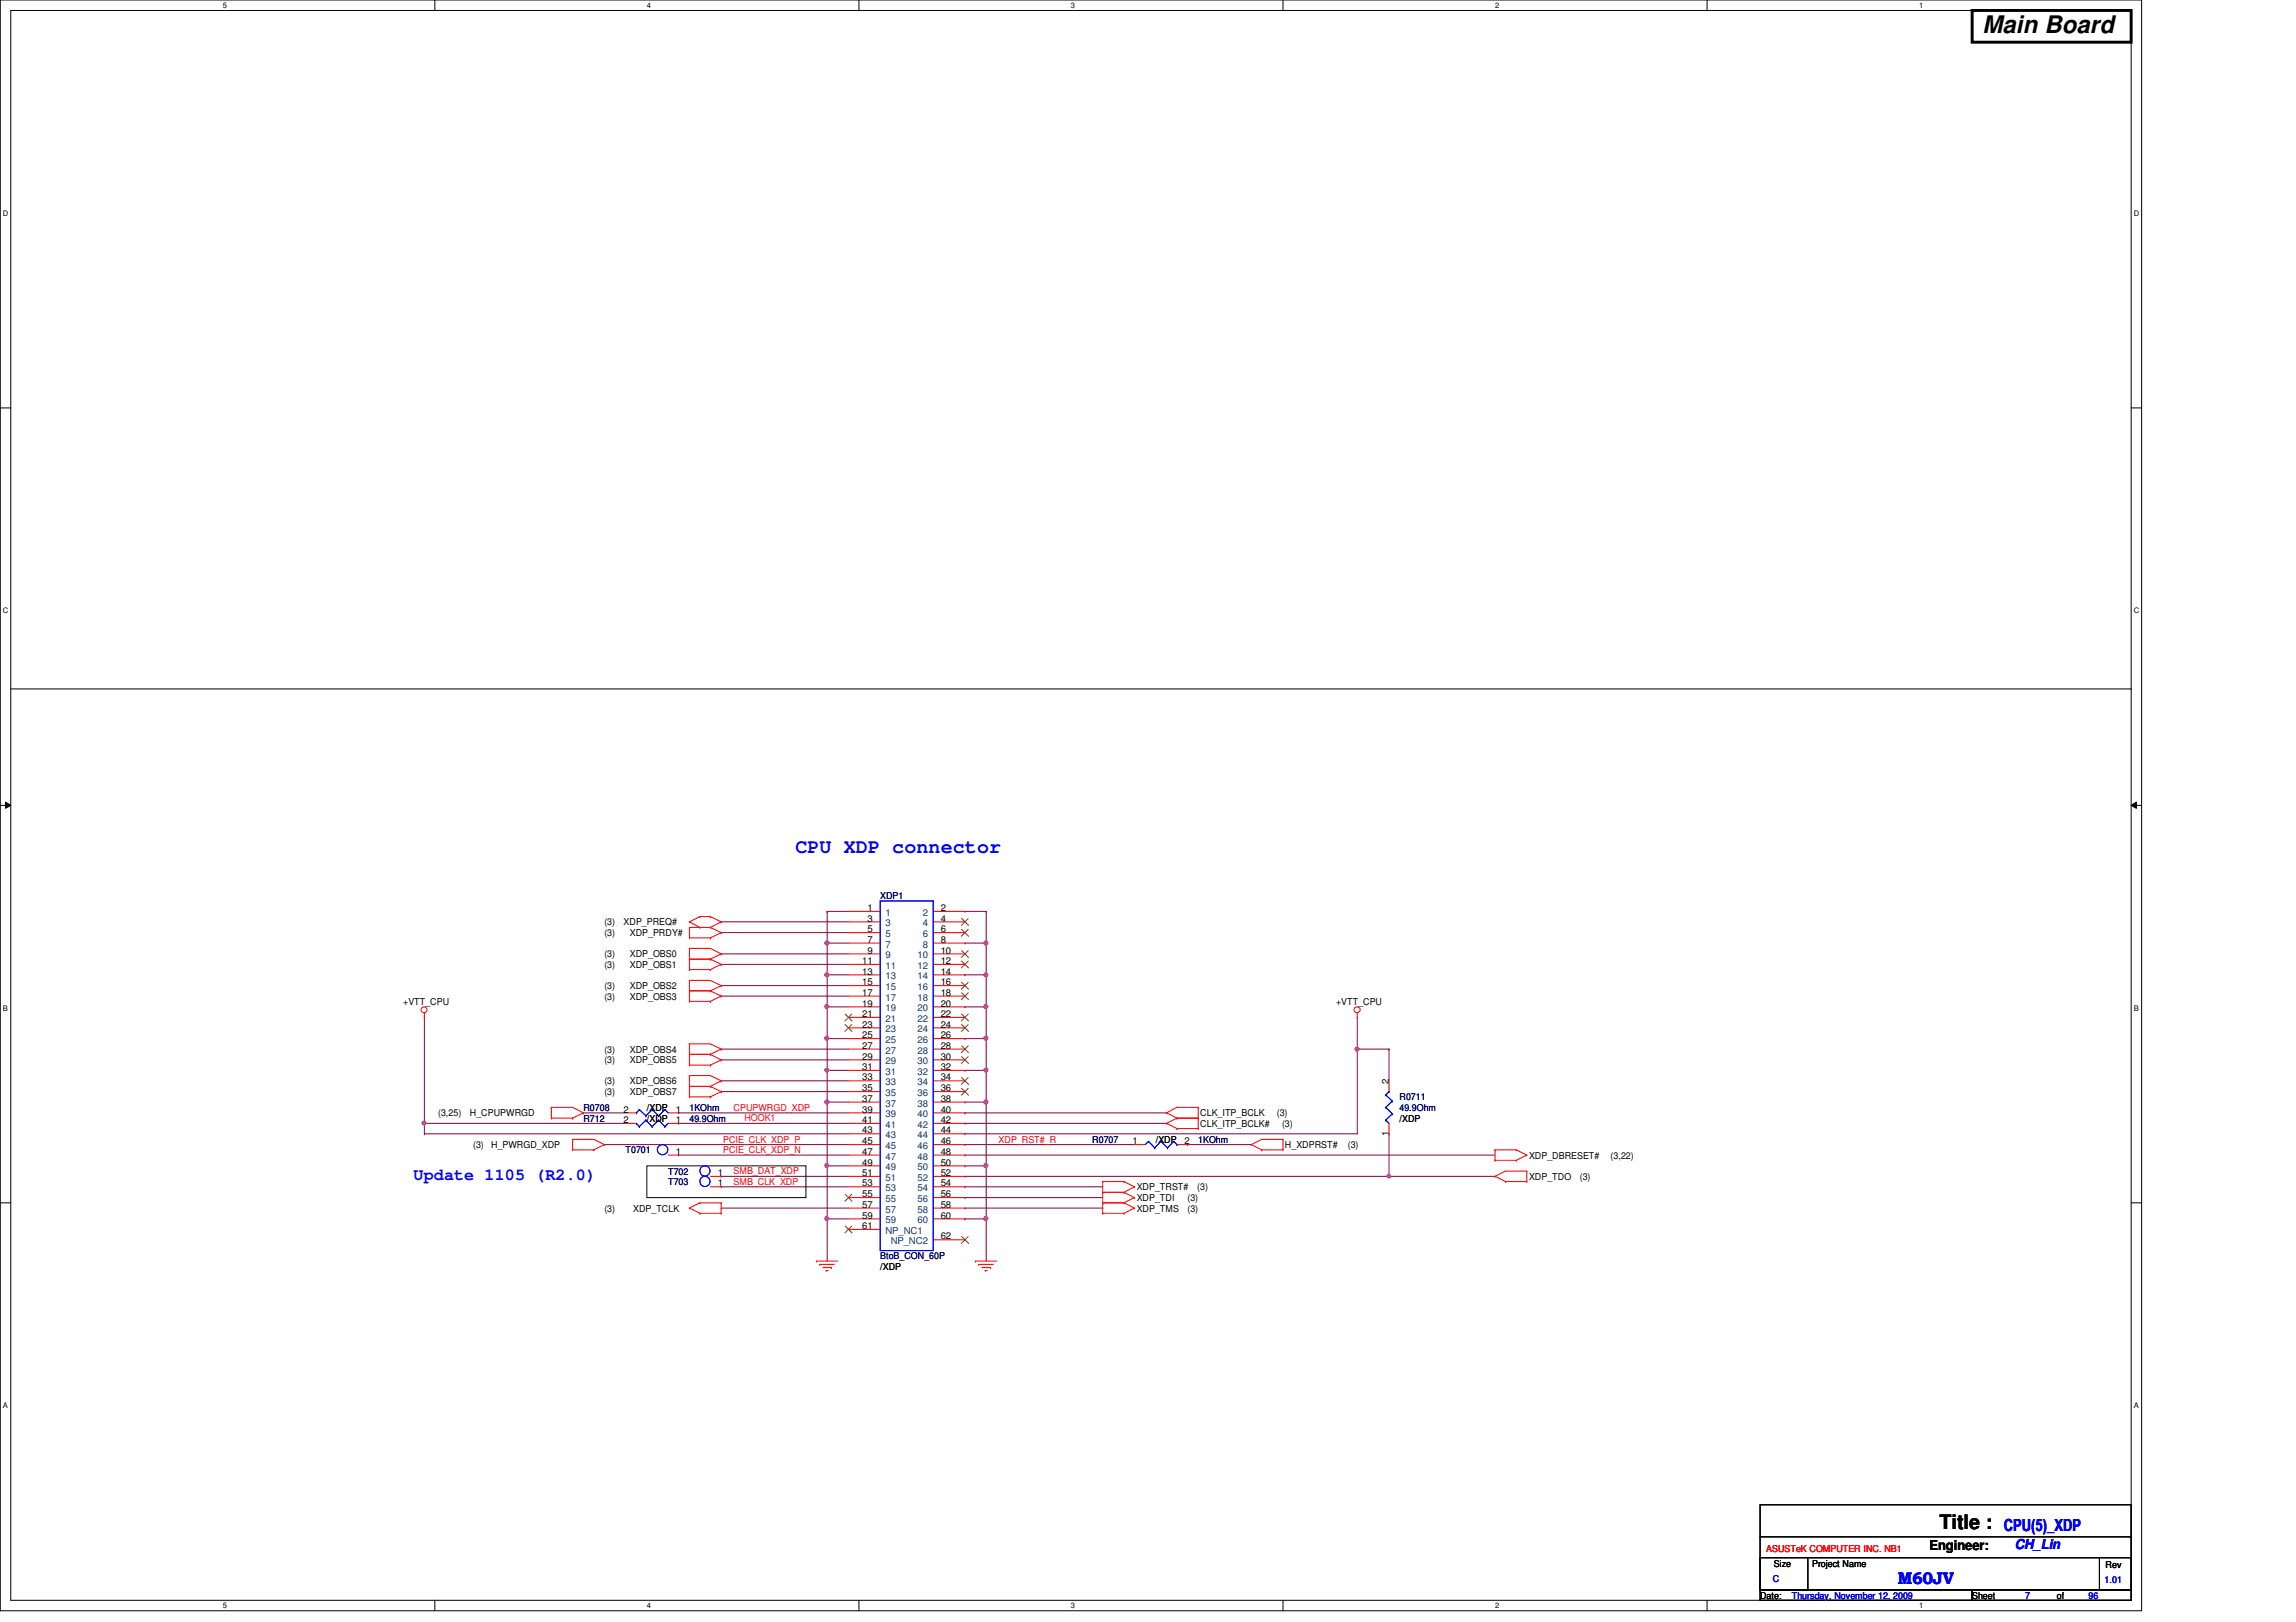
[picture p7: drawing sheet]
<svg xmlns="http://www.w3.org/2000/svg" width="297mm" height="210mm" viewBox="0 0 297 210" stroke-linecap="round" stroke-linejoin="round" font-family="sans-serif">
<defs><g id="words">
<text font-size="3.1" x="256.5" y="4.2">Main Board</text>
<text font-size="2.6" fill="#00f" x="102.9" y="110.4">CPU XDP connector</text>
<text font-size="2.6" x="250.9" y="197.9">Title :</text>
<g font-size="2.2" fill="#00f">
<text x="53.5" y="152.7">Update 1105 (R2.0)</text>
<text x="259.2" y="198.2">CPU(5)_XDP</text>
<text x="245.5" y="205">M60JV</text>
</g>
<text font-size="1.8" x="249.6" y="200.5">Engineer:</text>
<text font-size="1.8" fill="#00f" x="260.6" y="200.5">CH_Lin</text>
<g font-size="1.2">
<text x="78.2" y="119.8">(3)</text>
<text x="80.7" y="119.8">XDP_PREQ#</text>
<text x="112.2" y="117.9">1</text>
<text x="112.2" y="119.3">3</text>
<text x="121.7" y="117.9">2</text>
<text x="121.7" y="119.3">4</text>
<text x="78.2" y="121.2">(3)</text>
<text x="78.2" y="123.9">(3)</text>
<text x="78.2" y="125.3">(3)</text>
<text x="81.5" y="121.2">XDP_PRDY#</text>
<text x="81.5" y="123.9">XDP_OBS0</text>
<text x="81.5" y="125.3">XDP_OBS1</text>
<text x="111.5" y="124.8">11</text>
<text x="112.2" y="120.6">5</text>
<text x="112.2" y="122">7</text>
<text x="112.2" y="123.4">9</text>
<text x="121.7" y="120.6">6</text>
<text x="121.7" y="122">8</text>
<text x="121.7" y="123.4">10</text>
<text x="121.7" y="124.8">12</text>
<text x="52.2" y="130">+VTT_CPU</text>
<text x="78.2" y="128">(3)</text>
<text x="78.2" y="129.4">(3)</text>
<text x="81.5" y="128">XDP_OBS2</text>
<text x="81.5" y="129.4">XDP_OBS3</text>
<text x="111.5" y="126.1">13</text>
<text x="111.5" y="127.5">15</text>
<text x="111.5" y="128.9">17</text>
<text x="111.5" y="130.3">19</text>
<text x="111.5" y="131.6">21</text>
<text x="121.7" y="126.1">14</text>
<text x="121.7" y="127.5">16</text>
<text x="121.7" y="128.9">18</text>
<text x="121.7" y="130.3">20</text>
<text x="121.7" y="131.6">22</text>
<text x="172.8" y="130">+VTT_CPU</text>
<text x="78.2" y="136.2">(3)</text>
<text x="78.2" y="137.6">(3)</text>
<text x="81.5" y="136.2">XDP_OBS4</text>
<text x="81.5" y="137.6">XDP_OBS5</text>
<text x="111.5" y="133">23</text>
<text x="111.5" y="134.4">25</text>
<text x="111.5" y="135.7">27</text>
<text x="111.5" y="137.1">29</text>
<text x="121.7" y="133">24</text>
<text x="121.7" y="134.4">26</text>
<text x="121.7" y="135.7">28</text>
<text x="121.7" y="137.1">30</text>
<text x="78.2" y="140.3">(3)</text>
<text x="78.2" y="141.7">(3)</text>
<text x="80.7" y="144">2</text>
<text x="81.5" y="140.3">XDP_OBS6</text>
<text x="81.5" y="141.7">XDP_OBS7</text>
<text x="83.7" y="143.8">/XDP</text>
<text x="87.4" y="144">1</text>
<text x="111.5" y="138.5">31</text>
<text x="111.5" y="139.8">33</text>
<text x="111.5" y="141.2">35</text>
<text x="111.5" y="142.6">37</text>
<text x="111.5" y="144">39</text>
<text x="121.7" y="138.5">32</text>
<text x="121.7" y="139.8">34</text>
<text x="121.7" y="141.2">36</text>
<text x="121.7" y="142.6">38</text>
<text x="121.7" y="144">40</text>
<text x="179.7" y="140.3" transform="rotate(-90 179.7 140.3)">2</text>
<text x="56.7" y="144.4">(3,25)</text>
<text x="60.8" y="144.4">H_CPUPWRGD</text>
<text x="61.2" y="148.6">(3)</text>
<text x="63.5" y="148.6">H_PWRGD_XDP</text>
<text x="80.7" y="145.3">2</text>
<text x="83.7" y="145.2">/XDP</text>
<text x="87.4" y="149.4">1</text>
<text x="87.4" y="145.3">1</text>
<text x="111.5" y="145.3">41</text>
<text x="111.5" y="146.7">43</text>
<text x="111.5" y="148.1">45</text>
<text x="111.5" y="149.4">47</text>
<text x="121.7" y="145.3">42</text>
<text x="121.7" y="146.7">44</text>
<text x="121.7" y="148.1">46</text>
<text x="121.7" y="149.4">48</text>
<text x="146.5" y="148.1">1</text>
<text x="149.5" y="147.9">/XDP</text>
<text x="153.2" y="148.1">2</text>
<text x="155.3" y="144.4">CLK_ITP_BCLK</text>
<text x="155.3" y="145.8">CLK_ITP_BCLK#</text>
<text x="165.2" y="144.4">(3)</text>
<text x="165.9" y="145.8">(3)</text>
<text x="166.2" y="148.6">H_XDPRST#</text>
<text x="174.4" y="148.6">(3)</text>
<text x="179.7" y="147" transform="rotate(-90 179.7 147)">1</text>
<text x="181.1" y="145.2">/XDP</text>
<text x="197.8" y="149.9">XDP_DBRESET#</text>
<text x="208.4" y="149.9">(3,22)</text>
<text x="92.9" y="153.5">1</text>
<text x="92.9" y="152.2">1</text>
<text x="111.5" y="150.8">49</text>
<text x="111.5" y="152.2">51</text>
<text x="111.5" y="153.5">53</text>
<text x="111.5" y="154.9">55</text>
<text x="121.7" y="150.8">50</text>
<text x="121.7" y="152.2">52</text>
<text x="121.7" y="153.5">54</text>
<text x="121.7" y="154.9">56</text>
<text x="147.1" y="154.1">XDP_TRST#</text>
<text x="147.1" y="155.4">XDP_TDI</text>
<text x="153.6" y="155.4">(3)</text>
<text x="154.9" y="154.1">(3)</text>
<text x="197.8" y="152.7">XDP_TDO</text>
<text x="204.4" y="152.7">(3)</text>
<text x="78.2" y="156.8">(3)</text>
<text x="81.9" y="156.8">XDP_TCLK</text>
<text x="111.5" y="156.3">57</text>
<text x="111.5" y="157.7">59</text>
<text x="111.5" y="159">61</text>
<text x="121.7" y="156.3">58</text>
<text x="121.7" y="157.7">60</text>
<text x="121.7" y="160.4">62</text>
<text x="147.1" y="156.8">XDP_TMS</text>
<text x="153.6" y="156.8">(3)</text>
<text x="113.9" y="164.3">/XDP</text>
<text x="229.5" y="202.7">Size</text>
<text x="234.4" y="202.7">Project Name</text>
<text x="272.4" y="202.9">Rev</text>
<text x="227.7" y="206.9">Date:</text>
<text x="255.1" y="206.9">Sheet</text>
<text x="266.1" y="206.9">of</text>
</g>
<g font-size="1.2" fill="#000080">
<text x="113.9" y="116.3">XDP1</text>
<text x="75.5" y="143.8">R0708</text>
<text x="89.2" y="143.8">1KOhm</text>
<text x="181.1" y="142.4">R0711</text>
<text x="181.1" y="143.8">49.9Ohm</text>
<text x="75.5" y="145.2">R712</text>
<text x="80.9" y="149.3">T0701</text>
<text x="89.2" y="145.2">49.9Ohm</text>
<text x="141.3" y="147.9">R0707</text>
<text x="155" y="147.9">1KOhm</text>
<text x="86.4" y="153.4">T703</text>
<text x="86.4" y="152">T702</text>
<text x="113.9" y="163">BtoB_CON_60P</text>
</g>
<g font-size="1.2" fill="#004080">
<text x="114.6" y="118.5">1</text>
<text x="114.6" y="119.9">3</text>
<text x="119.4" y="118.5">2</text>
<text x="119.4" y="119.9">4</text>
<text x="114.6" y="121.3">5</text>
<text x="114.6" y="122.6">7</text>
<text x="114.6" y="124">9</text>
<text x="114.6" y="125.4">11</text>
<text x="118.7" y="124">10</text>
<text x="118.7" y="125.4">12</text>
<text x="119.4" y="121.3">6</text>
<text x="119.4" y="122.6">8</text>
<text x="114.6" y="126.7">13</text>
<text x="114.6" y="128.1">15</text>
<text x="114.6" y="129.5">17</text>
<text x="114.6" y="130.9">19</text>
<text x="118.7" y="126.7">14</text>
<text x="118.7" y="128.1">16</text>
<text x="118.7" y="129.5">18</text>
<text x="118.7" y="130.9">20</text>
<text x="114.6" y="132.2">21</text>
<text x="114.6" y="133.6">23</text>
<text x="114.6" y="135">25</text>
<text x="114.6" y="136.4">27</text>
<text x="114.6" y="137.8">29</text>
<text x="118.7" y="132.2">22</text>
<text x="118.7" y="133.6">24</text>
<text x="118.7" y="135">26</text>
<text x="118.7" y="136.4">28</text>
<text x="118.7" y="137.8">30</text>
<text x="114.6" y="139.1">31</text>
<text x="114.6" y="140.5">33</text>
<text x="114.6" y="141.9">35</text>
<text x="114.6" y="143.2">37</text>
<text x="118.7" y="139.1">32</text>
<text x="118.7" y="140.5">34</text>
<text x="118.7" y="141.9">36</text>
<text x="118.7" y="143.2">38</text>
<text x="114.6" y="144.6">39</text>
<text x="114.6" y="146">41</text>
<text x="114.6" y="147.3">43</text>
<text x="114.6" y="148.7">45</text>
<text x="118.7" y="144.6">40</text>
<text x="118.7" y="146">42</text>
<text x="118.7" y="147.3">44</text>
<text x="118.7" y="148.7">46</text>
<text x="114.6" y="150.1">47</text>
<text x="114.6" y="151.5">49</text>
<text x="114.6" y="152.8">51</text>
<text x="114.6" y="154.2">53</text>
<text x="114.6" y="155.6">55</text>
<text x="118.7" y="150.1">48</text>
<text x="118.7" y="151.5">50</text>
<text x="118.7" y="152.8">52</text>
<text x="118.7" y="154.2">54</text>
<text x="118.7" y="155.6">56</text>
<text x="114.6" y="156.9">57</text>
<text x="114.6" y="158.3">59</text>
<text x="114.6" y="159.7">NP_NC1</text>
<text x="115.2" y="161">NP_NC2</text>
<text x="118.7" y="156.9">58</text>
<text x="118.7" y="158.3">60</text>
</g>
<g font-size="1.2" fill="#f00">
<text x="94.9" y="143.8">CPUPWRGD_XDP</text>
<text x="93.6" y="149.2">PCIE_CLK_XDP_N</text>
<text x="93.6" y="147.9">PCIE_CLK_XDP_P</text>
<text x="96.3" y="145.1">HOOK1</text>
<text x="129.2" y="147.9">XDP_RST#_R</text>
<text x="94.9" y="153.3">SMB_CLK_XDP</text>
<text x="94.9" y="152">SMB_DAT_XDP</text>
<text x="228.5" y="200.8">ASUSTeK COMPUTER INC. NB1</text>
</g>
<g font-size="1.2" fill="#00f">
<text x="229.4" y="204.7">C</text>
<text x="231.8" y="206.9">Thursday, November 12, 2009</text>
<text x="262" y="206.9">7</text>
<text x="270.2" y="206.9">96</text>
<text x="272.3" y="204.8">1.01</text>
</g>
<g font-size="1">
<text x="28.8" y="1">5</text>
<text x="83.7" y="1">4</text>
<text x="138.6" y="1">3</text>
<text x="193.4" y="1">2</text>
<text x="248.3" y="1">1</text>
<text x=".4" y="27.9">D</text>
<text x="276.1" y="27.9">D</text>
<text x=".4" y="79.4">C</text>
<text x="276.1" y="79.4">C</text>
<text x=".4" y="130.8">B</text>
<text x="276.1" y="130.8">B</text>
<text x=".4" y="182.2">A</text>
<text x="276.1" y="182.2">A</text>
<text x="28.8" y="208.1">5</text>
<text x="83.7" y="208.1">4</text>
<text x="138.6" y="208.1">3</text>
<text x="193.4" y="208.1">2</text>
<text x="248.3" y="208.1">1</text>
</g>
</g></defs>
<path d="M0 0h277.1v208.4h-277.1zM1.4 1.4h274.3v205.7h-274.3z" fill="none" stroke="#000" stroke-width=".13"/>
<g fill="#fff">
<path d="M28.8 .1h.6v1.1h-.6z"/>
<path d="M28.8 207.2h.6v1.1h-.6z"/>
</g>
<path d="M56.3 0v1.4M56.3 207.1v1.3" fill="none" stroke="#000" stroke-width=".13"/>
<g fill="#fff">
<path d="M83.7 .1h.5v1.1h-.5z"/>
<path d="M83.7 207.2h.5v1.1h-.5z"/>
</g>
<path d="M111.1 0v1.4M111.1 207.1v1.3" fill="none" stroke="#000" stroke-width=".13"/>
<g fill="#fff">
<path d="M138.6 .1h.5v1.1h-.5z"/>
<path d="M138.6 207.2h.5v1.1h-.5z"/>
</g>
<path d="M166 0v1.4M166 207.1v1.3" fill="none" stroke="#000" stroke-width=".13"/>
<g fill="#fff">
<path d="M193.4 .1h.6v1.1h-.6z"/>
<path d="M193.4 207.2h.6v1.1h-.6z"/>
</g>
<path d="M220.8 0v1.4M220.8 207.1v1.3" fill="none" stroke="#000" stroke-width=".13"/>
<g fill="#fff">
<path d="M248.3 .1h.5v1.1h-.5z"/>
<path d="M248.3 207.2h.5v1.1h-.5z"/>
<path d="M.4 27.1h.7v1.1h-.7z"/>
<path d="M276.1 27.1h.7v1.1h-.7z"/>
<path d="M.4 78.5h.7v1.1h-.7z"/>
<path d="M276.1 78.5h.7v1.1h-.7z"/>
</g>
<path d="M0 52.8h1.4M275.7 52.8h1.4" fill="none" stroke="#000" stroke-width=".13"/>
<g fill="#fff">
<path d="M.4 129.9h.6v1.1h-.6z"/>
<path d="M276.1 129.9h.6v1.1h-.6z"/>
</g>
<path d="M0 104.2h1.4M.7 103.8l.7 .4-.7 .4zM275.7 104.2l.7-.4v.8zM275.7 104.2h1.4" fill="none" stroke="#000" stroke-width=".13"/>
<path d="M.7 103.8l.7 .4-.7 .4zM275.7 104.2l.7-.4v.8z" fill="#000"/>
<g fill="#fff">
<path d="M.4 181.4h.6v1.1h-.6z"/>
<path d="M276.1 181.4h.6v1.1h-.6z"/>
</g>
<path d="M0 155.7h1.4M275.7 155.7h1.4" fill="none" stroke="#000" stroke-width=".13"/>
<g fill="none" stroke="#800040" stroke-width=".13">
<path d="M93.3 139.9h.1M93.3 120.7h.1M93.3 123.4h.1M93.3 139.9h16.5M93.3 120.7h16.5M93.3 123.4h16.5M175.6 135.8h.1M175.6 135.8v10.9M54.9 146.7h.1M54.9 146.7h54.9M87.8 149.5h.1M87.8 149.5h22"/>
<path d="M93.3 141.3h.1M93.3 141.3h16.5M107 157.7h.1M107 157.7v5.5M124.8 153.6h.1M124.8 153.6h17.9M153.6 148.1h.1M153.6 148.1h8.3"/>
</g>
<circle cx="107" cy="157.7" r=".26" fill="#f0f"/>
<circle cx="107" cy="157.7" r=".26" fill="none" stroke="#f0f" stroke-width=".13"/>
<path d="M124.8 134.4h.1M124.8 134.4h2.8M127.6 134.4h.1M127.6 134.4v4.1M124.8 150.9h.1M124.8 144h.1M124.8 145.4h.1M124.8 150.9h2.8M124.8 144h26.1M124.8 145.4h26.1" fill="none" stroke="#800040" stroke-width=".13"/>
<circle cx="127.5" cy="134.4" r=".26" fill="#f0f"/>
<circle cx="127.5" cy="134.4" r=".26" fill="none" stroke="#f0f" stroke-width=".13"/>
<path d="M124.8 122h.1M124.8 122h2.8M127.6 122h.1M127.6 122v4.2" fill="none" stroke="#800040" stroke-width=".13"/>
<circle cx="127.5" cy="122" r=".26" fill="#f0f"/>
<circle cx="127.5" cy="122" r=".26" fill="none" stroke="#f0f" stroke-width=".13"/>
<path d="M107 126.2h.1M107 122h.1M107 126.2h2.8M107 122v4.2" fill="none" stroke="#800040" stroke-width=".13"/>
<circle cx="107" cy="122" r=".26" fill="#f0f"/>
<circle cx="107" cy="122" r=".26" fill="none" stroke="#f0f" stroke-width=".13"/>
<path d="M107 138.5h.1M107 134.4h.1M107 138.5h2.8M107 134.4v4.1" fill="none" stroke="#800040" stroke-width=".13"/>
<circle cx="107" cy="134.4" r=".26" fill="#f0f"/>
<circle cx="107" cy="134.4" r=".26" fill="none" stroke="#f0f" stroke-width=".13"/>
<path d="M107 157.7h.1M107 150.9h.1M107 157.7h2.8M107 150.9v6.8" fill="none" stroke="#800040" stroke-width=".13"/>
<circle cx="107" cy="150.8" r=".26" fill="#f0f"/>
<circle cx="107" cy="150.8" r=".26" fill="none" stroke="#f0f" stroke-width=".13"/>
<path d="M175.6 131.7h.1M175.6 131.7v4.1M127.6 142.6h.1M127.6 142.6v8.3" fill="none" stroke="#800040" stroke-width=".13"/>
<circle cx="127.5" cy="142.6" r=".26" fill="#f0f"/>
<circle cx="127.5" cy="142.6" r=".26" fill="none" stroke="#f0f" stroke-width=".13"/>
<path d="M127.6 150.9h.1M127.6 150.9v6.8" fill="none" stroke="#800040" stroke-width=".13"/>
<circle cx="127.5" cy="150.8" r=".26" fill="#f0f"/>
<circle cx="127.5" cy="150.8" r=".26" fill="none" stroke="#f0f" stroke-width=".13"/>
<g fill="none" stroke="#800040" stroke-width=".13">
<path d="M124.8 117.9h.1M124.8 117.9h2.8M93.3 127.6h.1M93.3 128.9h.1M93.3 124.8h.1M93.3 127.6h16.5M93.3 128.9h16.5M93.3 124.8h16.5M175.6 135.8h.1M175.6 135.8h4.1M54.9 145.4h.1M54.9 145.4v1.3"/>
<path d="M78.2 148.1h.1M78.2 148.1h31.6M87.8 145.4h.1M87.8 145.4h22M93.3 156.3h.1M93.3 156.3h16.5M124.8 152.2h.1M124.8 149.5h.1M124.8 148.1h.1M124.8 152.2h54.9M124.8 149.5h68.6M124.8 148.1h22"/>
</g>
<circle cx="175.6" cy="135.8" r=".26" fill="#f0f"/>
<circle cx="175.6" cy="135.8" r=".26" fill="none" stroke="#f0f" stroke-width=".13"/>
<path d="M93.3 135.8h.1M93.3 137.2h.1M93.3 135.8h16.5M93.3 137.2h16.5M124.8 155h.1M124.8 157.7h.1M124.8 155h17.9M124.8 157.7h2.8M127.6 157.7h.1M127.6 157.7v5.5" fill="none" stroke="#800040" stroke-width=".13"/>
<circle cx="127.5" cy="157.7" r=".26" fill="#f0f"/>
<circle cx="127.5" cy="157.7" r=".26" fill="none" stroke="#f0f" stroke-width=".13"/>
<path d="M124.8 138.5h.1M124.8 138.5h2.8M127.6 138.5h.1M127.6 138.5v4.1" fill="none" stroke="#800040" stroke-width=".13"/>
<circle cx="127.5" cy="138.5" r=".25" fill="#f0f"/>
<circle cx="127.5" cy="138.5" r=".25" fill="none" stroke="#f0f" stroke-width=".13"/>
<path d="M124.8 126.2h.1M124.8 126.2h2.8M127.6 126.2h.1M127.6 126.2v4.1" fill="none" stroke="#800040" stroke-width=".13"/>
<circle cx="127.5" cy="126.2" r=".26" fill="#f0f"/>
<circle cx="127.5" cy="126.2" r=".26" fill="none" stroke="#f0f" stroke-width=".13"/>
<path d="M107 130.3h.1M107 126.2h.1M107 130.3h2.8M107 126.2v4.1" fill="none" stroke="#800040" stroke-width=".13"/>
<circle cx="107" cy="126.2" r=".26" fill="#f0f"/>
<circle cx="107" cy="126.2" r=".26" fill="none" stroke="#f0f" stroke-width=".13"/>
<path d="M107 138.5h.1M107 138.5v4.1M107 142.6h.1M107 142.6h2.8" fill="none" stroke="#800040" stroke-width=".13"/>
<circle cx="107" cy="138.5" r=".25" fill="#f0f"/>
<circle cx="107" cy="138.5" r=".25" fill="none" stroke="#f0f" stroke-width=".13"/>
<g fill="none" stroke="#800040" stroke-width=".13">
<path d="M93.3 119.3h.1M93.3 119.3h16.5M107 117.9h.1M107 117.9h2.8M127.6 117.9h.1M127.6 117.9v4.1M179.7 135.8h.1M179.7 135.8v4.1M93.3 153.6h.1M93.3 153.6h16.5M179.7 152.2h.1M179.7 146.7h.1"/>
<path d="M179.7 152.2h13.7M179.7 146.7v5.5"/>
</g>
<path d="M179.5 152h.3l.1 .2-.1 .2h-.1h-.2z" fill-rule="evenodd" fill="#f0f"/>
<path d="M179.5 152h.3l.1 .2-.1 .2h-.1h-.2z" fill="none" stroke="#f0f" stroke-width=".13"/>
<path d="M124.8 130.3h.1M124.8 130.3h2.8M127.6 130.3h.1M127.6 130.3v4.1M93.3 152.2h.1M93.3 152.2h16.5M124.8 142.6h.1M124.8 146.7h.1M124.8 142.6h2.8M124.8 146.7h50.8" fill="none" stroke="#800040" stroke-width=".13"/>
<circle cx="127.5" cy="130.3" r=".26" fill="#f0f"/>
<circle cx="127.5" cy="130.3" r=".26" fill="none" stroke="#f0f" stroke-width=".13"/>
<path d="M107 117.9h.1M107 117.9v4.1M107 122h.1M107 134.4h.1M107 130.3h.1M107 122h2.8M107 130.3v4.1M107 134.4h2.8M124.8 156.3h.1M124.8 156.3h17.9" fill="none" stroke="#800040" stroke-width=".13"/>
<circle cx="107" cy="130.3" r=".26" fill="#f0f"/>
<circle cx="107" cy="130.3" r=".26" fill="none" stroke="#f0f" stroke-width=".13"/>
<path d="M107 150.9h.1M107 142.6h.1M107 150.9h2.8M107 142.6v8.3" fill="none" stroke="#800040" stroke-width=".13"/>
<circle cx="107" cy="142.6" r=".26" fill="#f0f"/>
<circle cx="107" cy="142.6" r=".26" fill="none" stroke="#f0f" stroke-width=".13"/>
<path d="M54.9 145.4h.1M54.9 145.4h26M75.5 144h.1M75.5 144h5.4M87.8 144h.1M87.8 144h22" fill="none" stroke="#800040" stroke-width=".13"/>
<circle cx="54.9" cy="145.3" r=".25" fill="#f0f"/>
<circle cx="54.9" cy="145.3" r=".25" fill="none" stroke="#f0f" stroke-width=".13"/>
<path d="M54.9 131.7h.1M54.9 131.7v13.7" fill="none" stroke="#800040" stroke-width=".13"/>
<g fill="none" stroke="#f00" stroke-width=".13">
<path d="M89.2 119.3h.1M89.2 119.3l1.3 .7M90.5 118.6h.1M90.5 118.6h1.4M90.5 118.6l-1.3 .7M91.9 118.6h.1M91.9 118.6l1.4 .7M93.3 119.3h.1M93.3 119.3l-1.4 .7M109.8 117.9h4.1M109.8 119.3h4.1M120.7 117.9h4.1"/>
<path d="M120.7 119.3h4.1M54.9 131.7h.1M54.9 131.1v.6M89.2 120h.1M89.2 121.4h.1M89.2 122.7h.1M89.2 124.1h.1M89.2 125.5h.1M89.2 126.9h.1M89.2 128.2h.1M89.2 129.6h.1M89.2 135.1h.1"/>
<path d="M89.2 136.4h.1M89.2 137.8h.1M89.2 139.2h.1M89.2 120h2.7M89.2 121.4h2.7M89.2 120v1.4M89.2 122.7v2.8M89.2 126.9v2.7M89.2 135.1v2.7M89.2 139.2v2.7M89.2 122.7h2.7l1.4 .7M89.2 124.1h2.7"/>
<path d="M89.2 125.5h2.7M89.2 126.9h2.7l1.4 .7M89.2 128.2h2.7M89.2 129.6h2.7M89.2 135.1h2.7l1.4 .7M89.2 136.4h2.7M89.2 137.8h2.7M89.2 139.2h2.7l1.4 .7M90.5 120h.1M91.9 120h.1M91.9 121.4h.1M91.9 124.1h.1"/>
<path d="M91.9 125.5h.1M91.9 128.2h.1M91.9 129.6h.1M91.9 136.4h.1M91.9 137.8h.1M91.9 120l1.4 .7M91.9 124.1l1.4 .7M91.9 128.2l1.4 .7M91.9 136.4l1.4 .8M93.3 120.7h.1M93.3 123.4h.1M93.3 124.8h.1"/>
<path d="M93.3 127.6h.1M93.3 128.9h.1M93.3 135.8h.1M93.3 137.2h.1M93.3 139.9h.1M93.3 120.7l-1.4 .7M93.3 123.4l-1.4 .7M93.3 124.8l-1.4 .7M93.3 127.6l-1.4 .6M93.3 128.9l-1.4 .7M93.3 135.8l-1.4 .6M93.3 137.2l-1.4 .6"/>
<path d="M93.3 139.9l-1.4 .7M109.8 120.7h4.1M109.8 122h4.1M109.8 123.4h4.1M109.8 124.8h4.1M109.8 126.2h4.1M109.8 127.6h4.1M109.8 128.9h4.1M109.8 130.3h4.1M109.8 131.7h4.1M109.8 133h4.1M109.8 134.4h4.1"/>
<path d="M109.8 135.8h4.1M109.8 137.2h4.1M109.8 138.5h4.1M109.8 139.9h4.1M120.7 120.7h4.1M120.7 122h4.1M120.7 123.4h4.1M120.7 124.8h4.1M120.7 126.2h4.1M120.7 127.6h4.1M120.7 128.9h4.1M120.7 130.3h4.1"/>
<path d="M120.7 131.7h4.1M120.7 133h4.1M120.7 134.4h4.1M120.7 135.8h4.1M120.7 137.2h4.1M120.7 138.5h4.1M120.7 139.9h4.1M175.6 131.7h.1M175.6 131.1v.6M179.7 139.9v1.4M71.3 143.3h.1M71.3 144.7h.1"/>
<path d="M71.3 143.3h2.8l1.4 .7M71.3 144.7h2.8M71.3 143.3v1.4M74.1 144.7h.1M74.1 147.4h.1M74.1 148.8h.1M74.1 147.4h2.7l1.4 .7M74.1 148.8h2.7M74.1 147.4v1.4M75.5 144h.1M75.5 144l-1.4 .7M76.8 148.8h.1"/>
<path d="M78.2 148.1h.1M78.2 148.1l-1.4 .7M80.9 144h1.4M80.9 145.4h1.4M86.4 144h1.4M86.4 149.5h1.4M86.4 145.4h1.4M89.2 140.6h.1M89.2 141.9h.1M89.2 156.3h.1M89.2 140.6h2.7M89.2 141.9h2.7"/>
<path d="M89.2 156.3l1.3 .7M90.5 155.7h.1M90.5 157h.1M90.5 155.7h2.8M90.5 157h2.8M90.5 155.7l-1.3 .6M91.9 140.6h.1M91.9 141.9h.1M91.9 140.6l1.4 .7M91.9 152.2h1.4M91.9 153.6h1.4M93.3 141.3h.1"/>
<path d="M93.3 157h.1M93.3 155.7h.1M93.3 141.3l-1.4 .6M93.3 155.7v1.3M109.8 144h4.1M109.8 149.5h4.1M109.8 141.3h4.1M109.8 142.6h4.1M109.8 145.4h4.1M109.8 146.7h4.1M109.8 148.1h4.1M109.8 150.9h4.1"/>
<path d="M109.8 152.2h4.1M109.8 153.6h4.1M109.8 155h4.1M109.8 156.3h4.1M109.8 157.7h4.1M109.8 159.1h4.1M120.7 144h4.1M120.7 149.5h4.1M120.7 141.3h4.1M120.7 142.6h4.1M120.7 145.4h4.1M120.7 146.7h4.1"/>
<path d="M120.7 148.1h4.1M120.7 150.9h4.1M120.7 152.2h4.1M120.7 153.6h4.1M120.7 155h4.1M120.7 156.3h4.1M120.7 157.7h4.1M142.7 154.3h.1M142.7 152.9h.1M142.7 155.7h.1M142.7 157h.1M142.7 152.9h2.7"/>
<path d="M142.7 154.3h2.7M142.7 152.9v4.1M142.7 155.7h2.7M142.7 157h2.7M145.4 152.9h.1M145.4 154.3h.1M145.4 155.7h.1M145.4 157h.1M145.4 152.9l1.4 .7M145.4 154.3l1.4 .7M145.4 155.7l1.4 .6M146.8 153.6h.1"/>
<path d="M146.8 155h.1M146.8 156.3h.1M146.8 153.6l-1.4 .7M146.8 155l-1.4 .7M146.8 156.3l-1.4 .7M146.8 148.1h1.4M150.9 144h.1M150.9 145.4h.1M150.9 144l1.4 .7M150.9 145.4l1.4 .6M152.3 144.7h.1M152.3 146h.1"/>
<path d="M152.3 144.7h2.7M152.3 144.7l-1.4 .7M152.3 146h2.7M152.3 148.1h1.3M155 143.3h.1M155 144.7h.1M155 146h.1M155 143.3h-2.7l-1.4 .7M155 143.3v2.7M161.9 148.1h.1M161.9 148.1l1.3 .7M163.2 148.8h.1"/>
<path d="M163.2 148.8h2.8M166 147.4h.1M166 148.8h.1M166 147.4h-2.8l-1.3 .7M166 147.4v1.4M179.7 145.4v1.3M193.4 150.2h.1M193.4 148.8h.1M193.4 152.2h.1M193.4 148.8h2.8M193.4 150.2h2.8M193.4 148.8v1.4"/>
<path d="M193.4 152.2l1.4 .7M194.8 152.9h.1M194.8 152.9h2.7M196.2 148.8h.1M196.2 150.2h.1M196.2 148.8l1.3 .7M197.5 149.5h.1M197.5 151.6h.1M197.5 152.9h.1M197.5 149.5l-1.3 .7M197.5 151.6h-2.7l-1.4 .6M197.5 151.6v1.3"/>
<path d="M105.6 163.2h.1M105.6 163.2h2.8M106 163.6h.1M106 163.6h1.9M106.5 164h1.1M106.9 164.4h.1M106.9 164.4h.2M107.6 164h.1M120.7 160.4h4.1M126.2 163.2h.1M126.2 163.2h2.7M126.6 163.6h.1"/>
<path d="M126.6 163.6h1.9M127 164h1.1M127.5 164.4h.1M127.5 164.4h.2M128.1 164h.1"/>
<circle cx="54.9" cy="130.7" r=".38"/>
<circle cx="175.6" cy="130.7" r=".39"/>
</g>
<path d="M1.4 89.2h274.3M275.7 89.2h.1M83.7 150.9h20.6v4.1h-20.6zM227.7 194.7h48v11h-48zM227.7 198.9h48M275.7 198.9h.1M227.7 201.6h6.2v4.1h-6.2zM227.7 205.7h27.4v1.4h-27.4zM234 201.6h37.6M255.1 205.7h20.6v1.4h-20.6zM271.6 201.6h4.1v4.1h-4.1zM271.6 201.6h.1" fill="none" stroke="#000" stroke-width=".13"/>
<path d="M255.1 1.4h20.6v4.1h-20.6z" fill="none" stroke="#000" stroke-width=".38"/>
<g fill="none" stroke="#00f" stroke-width=".13">
<path d="M113.9 116.6h6.8v45.2h-6.8zM82.3 144h.1M82.3 145.4h.1M82.3 145.4l.4 .4M82.7 143.6h.1M82.7 145.8h.1M82.7 143.6l-.4 .4M82.7 143.6l.9 .8M83.6 144.4h.1M83.6 144.9h.1M83.6 144.9l.8 .9M83.6 144.9l-.9 .9"/>
<path d="M84.4 143.6h.1M84.4 145.8h.1M84.4 143.6l-.8 .8M84.4 143.6l.8 .8M85.2 144.4h.1M85.2 144.9h.1M85.2 144.9l.8 .9M85.2 144.9l-.8 .9M86 143.6h.1M86 145.8h.1M86 143.6l-.8 .8M86 143.6l.4 .4"/>
<path d="M86.4 145.4l-.4 .4M148.6 147.7h.1M148.6 147.7l.8 .8M148.6 147.7l-.4 .4M149.4 148.5h.1M150.2 147.7h.1M150.2 147.7l.8 .8M150.2 147.7l-.8 .8M151 148.5h.1M151.8 147.7h.1M151.8 147.7l.5 .4M151.8 147.7l-.8 .8"/>
<path d="M152.3 148.1h.1M179.3 141.7h.1M179.3 144.9h.1M179.3 143.3h.1M179.3 141.7l.8 .8M179.3 144.9l.4 .5M179.3 143.3l.8 .8M179.7 141.3h.1M179.7 141.3l-.4 .4M180.1 142.5h.1M180.1 144.1h.1M180.1 142.5l-.8 .8"/>
<path d="M180.1 144.1l-.8 .8"/>
<circle cx="85.7" cy="148.8" r=".67"/>
<circle cx="91.2" cy="151.5" r=".66"/>
<circle cx="91.2" cy="152.9" r=".66"/>
</g>
<g fill="none" stroke="#804000" stroke-width=".13">
<path d="M124.4 118.9l.9 .9M125.3 118.9l-.9 .9M109.3 131.2l.9 .9M109.3 132.6l.9 .9M110.2 131.2l-.9 .9M110.2 132.6l-.9 .9M124.4 120.3l.9 .9M124.4 123l.9 .9M124.4 124.4l.9 .9M124.4 127.1l.9 .9M124.4 128.5l.9 .9M124.4 131.2l.9 .9"/>
<path d="M124.4 132.6l.9 .9M124.4 135.3l.9 .9M124.4 136.7l.9 .9M124.4 139.4l.9 .9M125.3 120.3l-.9 .9M125.3 123l-.9 .9M125.3 124.4l-.9 .9M125.3 127.1l-.9 .9M125.3 128.5l-.9 .9M125.3 131.2l-.9 .9M125.3 132.6l-.9 .9M125.3 135.3l-.9 .9"/>
<path d="M125.3 136.7l-.9 .9M125.3 139.4l-.9 .9M109.3 154.6l.9 .8M109.3 158.7l.9 .9M110.2 154.6l-.9 .8M110.2 158.7l-.9 .9M124.4 140.8l.9 .9M125.3 140.8l-.9 .9M124.4 160l.9 .9M125.3 160l-.9 .9"/>
</g>
<circle cx="107" cy="157.7" r=".26" fill="#f0f"/>
<circle cx="107" cy="157.7" r=".26" fill="none" stroke="#f0f" stroke-width=".13"/>
<circle cx="127.5" cy="134.4" r=".26" fill="#f0f"/>
<circle cx="127.5" cy="134.4" r=".26" fill="none" stroke="#f0f" stroke-width=".13"/>
<circle cx="127.5" cy="122" r=".26" fill="#f0f"/>
<circle cx="127.5" cy="122" r=".26" fill="none" stroke="#f0f" stroke-width=".13"/>
<circle cx="107" cy="122" r=".26" fill="#f0f"/>
<circle cx="107" cy="122" r=".26" fill="none" stroke="#f0f" stroke-width=".13"/>
<circle cx="107" cy="134.4" r=".26" fill="#f0f"/>
<circle cx="107" cy="134.4" r=".26" fill="none" stroke="#f0f" stroke-width=".13"/>
<circle cx="107" cy="150.8" r=".26" fill="#f0f"/>
<circle cx="107" cy="150.8" r=".26" fill="none" stroke="#f0f" stroke-width=".13"/>
<circle cx="127.5" cy="142.6" r=".26" fill="#f0f"/>
<circle cx="127.5" cy="142.6" r=".26" fill="none" stroke="#f0f" stroke-width=".13"/>
<circle cx="127.5" cy="150.8" r=".26" fill="#f0f"/>
<circle cx="127.5" cy="150.8" r=".26" fill="none" stroke="#f0f" stroke-width=".13"/>
<circle cx="175.6" cy="135.8" r=".26" fill="#f0f"/>
<circle cx="175.6" cy="135.8" r=".26" fill="none" stroke="#f0f" stroke-width=".13"/>
<circle cx="127.5" cy="157.7" r=".26" fill="#f0f"/>
<circle cx="127.5" cy="157.7" r=".26" fill="none" stroke="#f0f" stroke-width=".13"/>
<circle cx="127.5" cy="138.5" r=".25" fill="#f0f"/>
<circle cx="127.5" cy="138.5" r=".25" fill="none" stroke="#f0f" stroke-width=".13"/>
<circle cx="127.5" cy="126.2" r=".26" fill="#f0f"/>
<circle cx="127.5" cy="126.2" r=".26" fill="none" stroke="#f0f" stroke-width=".13"/>
<circle cx="107" cy="126.2" r=".26" fill="#f0f"/>
<circle cx="107" cy="126.2" r=".26" fill="none" stroke="#f0f" stroke-width=".13"/>
<circle cx="107" cy="138.5" r=".25" fill="#f0f"/>
<circle cx="107" cy="138.5" r=".25" fill="none" stroke="#f0f" stroke-width=".13"/>
<path d="M179.5 152h.3l.1 .2-.1 .2h-.1h-.2z" fill-rule="evenodd" fill="#f0f"/>
<path d="M179.5 152h.3l.1 .2-.1 .2h-.1h-.2z" fill="none" stroke="#f0f" stroke-width=".13"/>
<circle cx="127.5" cy="130.3" r=".26" fill="#f0f"/>
<circle cx="127.5" cy="130.3" r=".26" fill="none" stroke="#f0f" stroke-width=".13"/>
<circle cx="107" cy="130.3" r=".26" fill="#f0f"/>
<circle cx="107" cy="130.3" r=".26" fill="none" stroke="#f0f" stroke-width=".13"/>
<circle cx="107" cy="142.6" r=".26" fill="#f0f"/>
<circle cx="107" cy="142.6" r=".26" fill="none" stroke="#f0f" stroke-width=".13"/>
<circle cx="54.9" cy="145.3" r=".25" fill="#f0f"/>
<circle cx="54.9" cy="145.3" r=".25" fill="none" stroke="#f0f" stroke-width=".13"/>
<use href="#words"/>
</svg>
